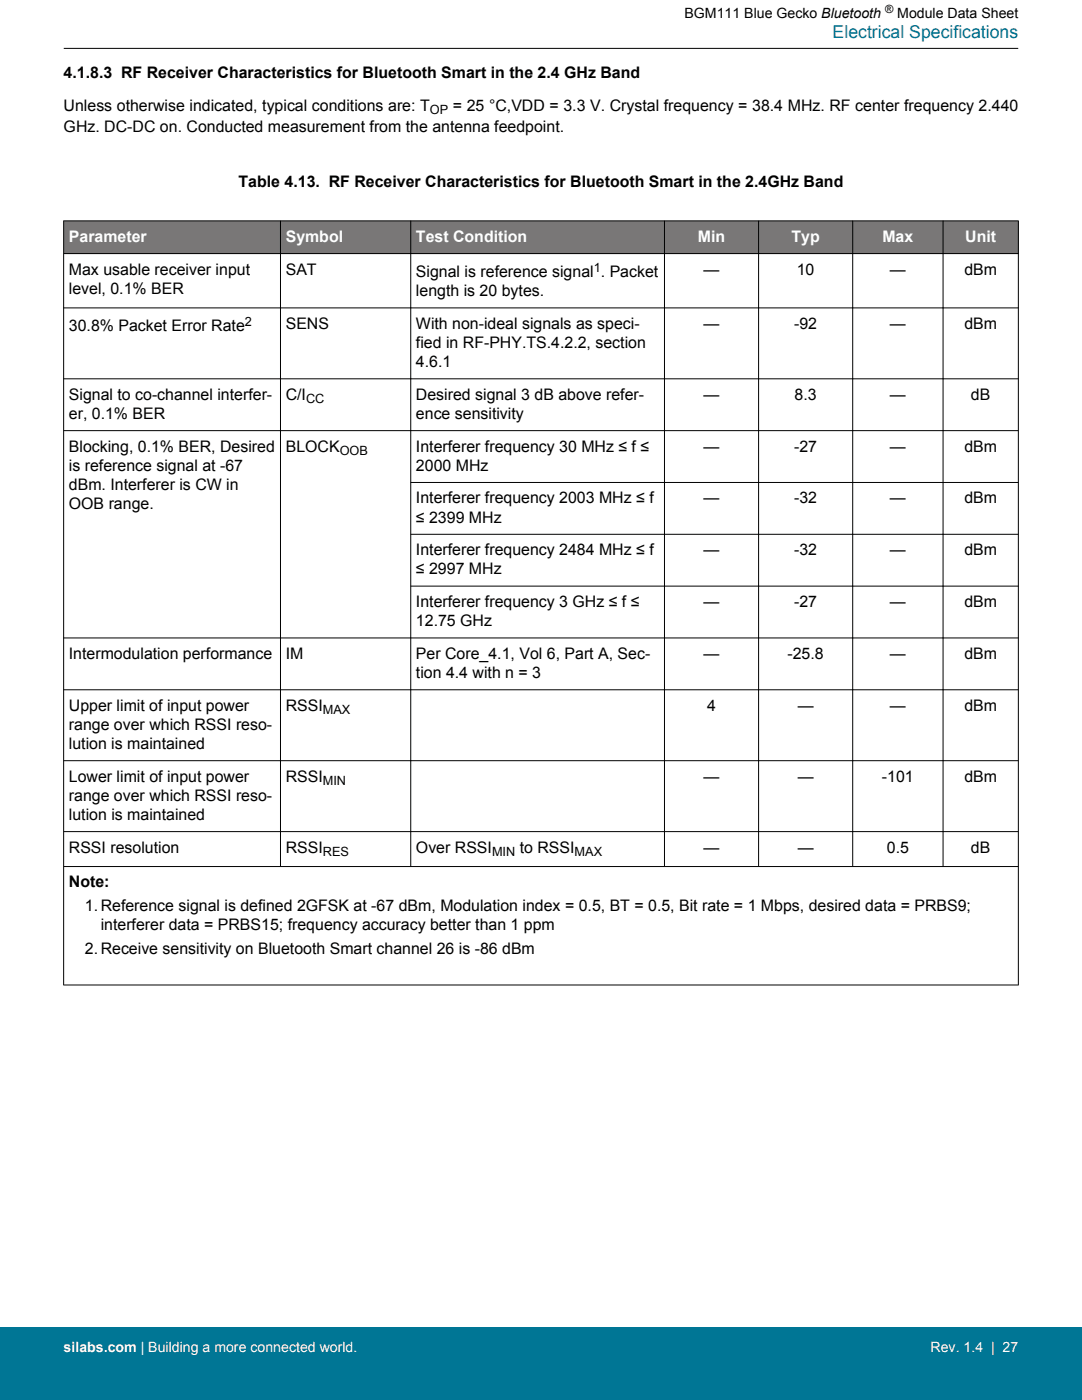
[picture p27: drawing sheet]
<svg xmlns="http://www.w3.org/2000/svg" width="216mm" height="279mm" viewBox="0 0 216 279" stroke-linecap="round" stroke-linejoin="round" font-family="sans-serif">
<defs><g id="words">
<text font-size="3.5" fill="#007695" x="166.1" y="7.5">Electrical Specifications</text>
<g font-size="3.2">
<text x="12.7" y="15.5">4.1.8.3 RF Receiver Characteristics for Bluetooth Smart in the 2.4 GHz Band</text>
<text x="12.7" y="22.2">Unless otherwise indicated, typical conditions are: T</text>
<text x="90.4" y="22.2">= 25 °C,VDD = 3.3 V. Crystal frequency = 38.4 MHz. RF center frequency 2.440</text>
<text x="12.7" y="26.4">GHz. DC-DC on. Conducted measurement from the antenna feedpoint.</text>
<text x="47.6" y="37.3">Table 4.13. RF Receiver Characteristics for Bluetooth Smart in the 2.4GHz Band</text>
<text x="13.7" y="54.8">Max usable receiver input</text>
<text x="13.7" y="58.6">level, 0.1% BER</text>
<text x="57" y="54.8">SAT</text>
<text x="83" y="55.3">Signal is reference signal . Packet</text>
<text x="83" y="59.1">length is 20 bytes.</text>
<text x="140.4" y="54.8">—</text>
<text x="159" y="54.8">10</text>
<text x="177.6" y="54.8">—</text>
<text x="192.4" y="54.8">dBm</text>
<text x="57" y="65.6">SENS</text>
<text x="83" y="65.6">With non-ideal signals as speci-</text>
<text x="140.4" y="65.6">—</text>
<text x="158.5" y="65.6">-92</text>
<text x="177.6" y="65.6">—</text>
<text x="192.4" y="65.6">dBm</text>
<text x="13.7" y="66.1">30.8% Packet Error Rate</text>
<text x="83" y="69.4">fied in RF-PHY.TS.4.2.2, section</text>
<text x="83" y="73.2">4.6.1</text>
<text x="13.7" y="79.8">Signal to co-channel interfer-</text>
<text x="13.7" y="83.6">er, 0.1% BER</text>
<text x="57" y="79.8">C/I</text>
<text x="83" y="79.8">Desired signal 3 dB above refer-</text>
<text x="83" y="83.6">ence sensitivity</text>
<text x="140.4" y="79.8">—</text>
<text x="158.6" y="79.8">8.3</text>
<text x="177.6" y="79.8">—</text>
<text x="193.7" y="79.8">dB</text>
<text x="13.7" y="90.1">Blocking, 0.1% BER, Desired</text>
<text x="13.7" y="93.9">is reference signal at -67</text>
<text x="57" y="90.1">BLOCK</text>
<text x="83" y="90.1">Interferer frequency 30 MHz ≤ f ≤</text>
<text x="83" y="93.9">2000 MHz</text>
<text x="140.4" y="90.1">—</text>
<text x="158.5" y="90.1">-27</text>
<text x="177.6" y="90.1">—</text>
<text x="192.4" y="90.1">dBm</text>
<text x="13.7" y="97.7">dBm. Interferer is CW in</text>
<text x="13.7" y="101.6">OOB range.</text>
<text x="83" y="100.5">Interferer frequency 2003 MHz ≤ f</text>
<text x="140.4" y="100.5">—</text>
<text x="158.5" y="100.5">-32</text>
<text x="177.6" y="100.5">—</text>
<text x="192.4" y="100.5">dBm</text>
<text x="83" y="104.3">≤ 2399 MHz</text>
<text x="83" y="110.8">Interferer frequency 2484 MHz ≤ f</text>
<text x="140.4" y="110.8">—</text>
<text x="158.5" y="110.8">-32</text>
<text x="177.6" y="110.8">—</text>
<text x="192.4" y="110.8">dBm</text>
<text x="83" y="114.6">≤ 2997 MHz</text>
<text x="83" y="121.2">Interferer frequency 3 GHz ≤ f ≤</text>
<text x="83" y="125">12.75 GHz</text>
<text x="140.4" y="121.2">—</text>
<text x="158.5" y="121.2">-27</text>
<text x="177.6" y="121.2">—</text>
<text x="192.4" y="121.2">dBm</text>
<text x="13.7" y="131.5">Intermodulation performance</text>
<text x="57" y="131.5">IM</text>
<text x="83" y="131.5">Per Core_4.1, Vol 6, Part A, Sec-</text>
<text x="140.4" y="131.5">—</text>
<text x="157.1" y="131.5">-25.8</text>
<text x="177.6" y="131.5">—</text>
<text x="192.4" y="131.5">dBm</text>
<text x="83" y="135.3">tion 4.4 with n = 3</text>
<text x="13.7" y="141.8">Upper limit of input power</text>
<text x="57" y="141.8">RSSI</text>
<text x="141.1" y="141.8">4</text>
<text x="159.2" y="141.8">—</text>
<text x="177.6" y="141.8">—</text>
<text x="192.4" y="141.8">dBm</text>
<text x="13.7" y="145.7">range over which RSSI reso-</text>
<text x="13.7" y="149.5">lution is maintained</text>
<text x="13.7" y="156">Lower limit of input power</text>
<text x="57" y="156">RSSI</text>
<text x="140.4" y="156">—</text>
<text x="159.2" y="156">—</text>
<text x="176" y="156">-101</text>
<text x="192.4" y="156">dBm</text>
<text x="13.7" y="159.8">range over which RSSI reso-</text>
<text x="13.7" y="163.6">lution is maintained</text>
<text x="13.7" y="170.1">RSSI resolution</text>
<text x="57" y="170.1">RSSI</text>
<text x="83" y="170.1">Over RSSI</text>
<text x="103.7" y="170.1">to RSSI</text>
<text x="140.4" y="170.1">—</text>
<text x="159.2" y="170.1">—</text>
<text x="177" y="170.1">0.5</text>
<text x="193.7" y="170.1">dB</text>
<text x="13.7" y="177.1">Note:</text>
<text x="16.9" y="181.9">1.Reference signal is defined 2GFSK at -67 dBm, Modulation index = 0.5, BT = 0.5, Bit rate = 1 Mbps, desired data = PRBS9;</text>
<text x="20.1" y="185.7">interferer data = PRBS15; frequency accuracy better than 1 ppm</text>
<text x="16.9" y="190.4">2.Receive sensitivity on Bluetooth Smart channel 26 is -86 dBm</text>
</g>
<g font-size="3.2" fill="#fff">
<text x="13.7" y="48.3">Parameter</text>
<text x="57" y="48.3">Symbol</text>
<text x="83" y="48.3">Test Condition</text>
<text x="139.2" y="48.3">Min</text>
<text x="157.9" y="48.3">Typ</text>
<text x="176.1" y="48.3">Max</text>
<text x="192.6" y="48.3">Unit</text>
</g>
<g font-size="2.8">
<text x="136.6" y="3.5">BGM111 Blue Gecko Bluetooth</text>
<text x="179" y="3.5">Module Data Sheet</text>
</g>
<g font-size="2.8" fill="#fff">
<text x="12.7" y="269.9">silabs.com | Building a more connected world.</text>
<text x="185.7" y="269.9">Rev. 1.4 | 27</text>
</g>
<g font-size="2.5">
<text x="85.8" y="22.8">OP</text>
<text x="118.5" y="54.2">1</text>
<text x="48.9" y="65.1">2</text>
<text x="61.1" y="80.4">CC</text>
<text x="67.8" y="90.8">OOB</text>
<text x="64.4" y="142.5">MAX</text>
<text x="64.4" y="156.6">MIN</text>
<text x="64.4" y="170.8">RES</text>
<text x="98.2" y="170.8">MIN</text>
<text x="114.7" y="170.8">MAX</text>
</g>
<text font-size="2.3" x="176.6" y="2.6">®</text>
</g></defs>
<g fill="#797777">
<path d="M12.7 44.1h190.5v6.5h-190.5z" fill-rule="evenodd"/>
<path d="M12.7 44.1h190.5v6.5h-190.5z" fill-rule="evenodd"/>
</g>
<g fill="none" stroke="#000" stroke-width=".2">
<path d="M12.7 9.7h190.5M12.7 44.1h190.5M12.7 50.6h190.5M12.7 44v152.6M56 44v129M82 44v129M132.6 44v129M151.4 44v129M170.1 44v129M188.2 44v129M203.2 44v152.6M12.7 61.4h190.5"/>
<path d="M12.7 75.6h190.5M12.7 85.9h190.5M81.9 96.3h121.3M81.9 106.6h121.3M81.9 117h121.3M12.7 127.3h190.5M12.7 137.7h190.5M12.7 151.8h190.5M12.7 166h190.5M12.7 172.9h190.5M12.7 196.6h190.5"/>
</g>
<path d="M0 264.9h215.9v14.5h-215.9z" fill="#007695"/>
<use href="#words"/>
</svg>
